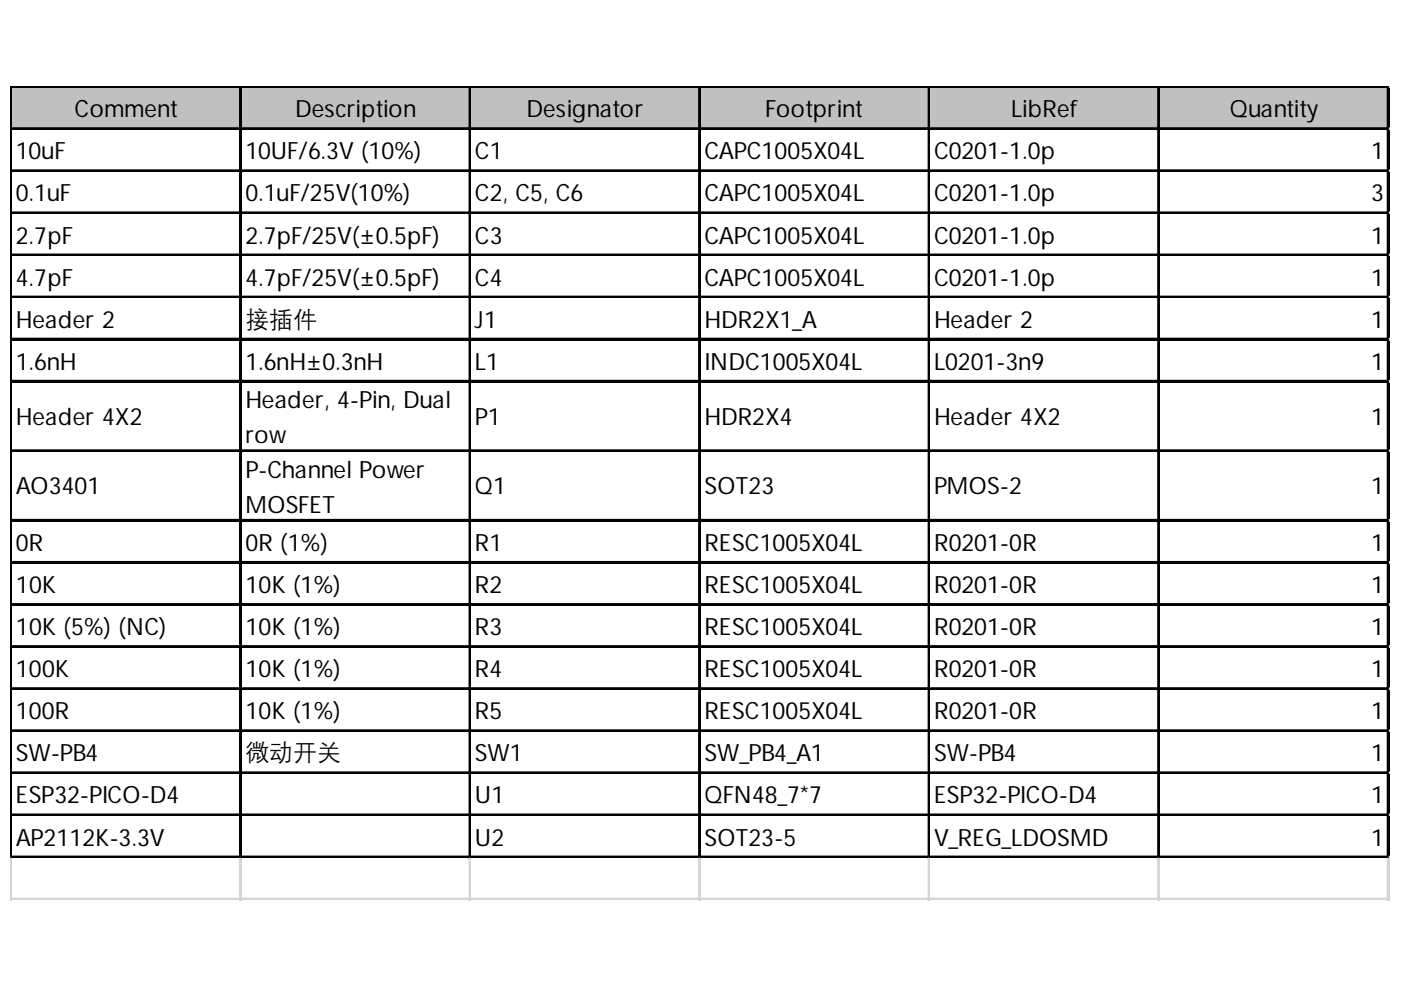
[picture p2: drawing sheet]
<svg xmlns="http://www.w3.org/2000/svg" width="297mm" height="210mm" viewBox="0 0 297 210" stroke-linecap="round" stroke-linejoin="round" font-family="sans-serif">
<defs><g id="words">
<g font-size="5">
<text x="15.8" y="24.9">Comment</text>
<text x="62.5" y="24.9">Description</text>
<text x="111.6" y="24.9">Designator</text>
<text x="162.2" y="24.9">Footprint</text>
<text x="214.4" y="24.9">LibRef</text>
<text x="260.7" y="24.9">Quantity</text>
<text x="3.4" y="33.8">10uF</text>
<text x="52" y="33.8">10UF/6.3V (10%)</text>
<text x="100.7" y="33.8">C1</text>
<text x="149.4" y="33.8">CAPC1005X04L</text>
<text x="198" y="33.8">C0201-1.0p</text>
<text x="290.7" y="33.8">1</text>
<text x="3.4" y="42.7">0.1uF</text>
<text x="52" y="42.7">0.1uF/25V(10%)</text>
<text x="100.7" y="42.7">C2, C5, C6</text>
<text x="149.4" y="42.7">CAPC1005X04L</text>
<text x="198" y="42.7">C0201-1.0p</text>
<text x="290.7" y="42.7">3</text>
<text x="3.4" y="51.6">2.7pF</text>
<text x="52" y="51.6">2.7pF/25V(±0.5pF)</text>
<text x="100.7" y="51.6">C3</text>
<text x="149.4" y="51.6">CAPC1005X04L</text>
<text x="198" y="51.6">C0201-1.0p</text>
<text x="290.7" y="51.6">1</text>
<text x="3.4" y="60.6">4.7pF</text>
<text x="52" y="60.6">4.7pF/25V(±0.5pF)</text>
<text x="100.7" y="60.6">C4</text>
<text x="149.4" y="60.6">CAPC1005X04L</text>
<text x="198" y="60.6">C0201-1.0p</text>
<text x="290.7" y="60.6">1</text>
<text x="3.4" y="69.5">Header 2</text>
<text x="52" y="69.3">接插件</text>
<text x="100.7" y="69.5">J1</text>
<text x="149.4" y="69.5">HDR2X1_A</text>
<text x="198" y="69.5">Header 2</text>
<text x="290.7" y="69.5">1</text>
<text x="3.4" y="78.4">1.6nH</text>
<text x="52" y="78.4">1.6nH±0.3nH</text>
<text x="100.7" y="78.4">L1</text>
<text x="149.4" y="78.4">INDC1005X04L</text>
<text x="198" y="78.4">L0201-3n9</text>
<text x="290.7" y="78.4">1</text>
<text x="52" y="86.5">Header, 4-Pin, Dual</text>
<text x="3.4" y="90">Header 4X2</text>
<text x="52" y="93.9">row</text>
<text x="100.7" y="90">P1</text>
<text x="149.4" y="90">HDR2X4</text>
<text x="198" y="90">Header 4X2</text>
<text x="290.7" y="90">1</text>
<text x="52" y="101.3">P-Channel Power</text>
<text x="3.4" y="104.8">AO3401</text>
<text x="100.7" y="104.8">Q1</text>
<text x="149.4" y="104.8">SOT23</text>
<text x="198" y="104.8">PMOS-2</text>
<text x="290.7" y="104.8">1</text>
<text x="52" y="108.7">MOSFET</text>
<text x="3.4" y="116.8">0R</text>
<text x="52" y="116.8">0R (1%)</text>
<text x="100.7" y="116.8">R1</text>
<text x="149.4" y="116.8">RESC1005X04L</text>
<text x="198" y="116.8">R0201-0R</text>
<text x="290.7" y="116.8">1</text>
<text x="3.4" y="125.7">10K</text>
<text x="52" y="125.7">10K (1%)</text>
<text x="100.7" y="125.7">R2</text>
<text x="149.4" y="125.7">RESC1005X04L</text>
<text x="198" y="125.7">R0201-0R</text>
<text x="290.7" y="125.7">1</text>
<text x="3.4" y="134.7">10K (5%) (NC)</text>
<text x="52" y="134.7">10K (1%)</text>
<text x="100.7" y="134.7">R3</text>
<text x="149.4" y="134.7">RESC1005X04L</text>
<text x="198" y="134.7">R0201-0R</text>
<text x="290.7" y="134.7">1</text>
<text x="3.4" y="143.6">100K</text>
<text x="52" y="143.6">10K (1%)</text>
<text x="100.7" y="143.6">R4</text>
<text x="149.4" y="143.6">RESC1005X04L</text>
<text x="198" y="143.6">R0201-0R</text>
<text x="290.7" y="143.6">1</text>
<text x="3.4" y="152.5">100R</text>
<text x="52" y="152.5">10K (1%)</text>
<text x="100.7" y="152.5">R5</text>
<text x="149.4" y="152.5">RESC1005X04L</text>
<text x="198" y="152.5">R0201-0R</text>
<text x="290.7" y="152.5">1</text>
<text x="3.4" y="161.4">SW-PB4</text>
<text x="52" y="161.2">微动开关</text>
<text x="100.7" y="161.4">SW1</text>
<text x="149.4" y="161.4">SW_PB4_A1</text>
<text x="198" y="161.4">SW-PB4</text>
<text x="290.7" y="161.4">1</text>
<text x="3.4" y="170.4">ESP32-PICO-D4</text>
<text x="100.7" y="170.4">U1</text>
<text x="149.4" y="170.4">QFN48_7*7</text>
<text x="198" y="170.4">ESP32-PICO-D4</text>
<text x="290.7" y="170.4">1</text>
<text x="3.4" y="179.3">AP2112K-3.3V</text>
<text x="100.7" y="179.3">U2</text>
<text x="149.4" y="179.3">SOT23-5</text>
<text x="198" y="179.3">V_REG_LDOSMD</text>
<text x="290.7" y="179.3">1</text>
</g>
</g></defs>
<path d="M2.5 18.6h292.1v9h-292.1z" fill="#c0c0c0"/>
<g fill="none" stroke="#000" stroke-width=".39">
<path d="M2.2 18.2v163.8M2.4 18.2v163.8M2.6 18.2h292M2.6 18.4h292M50.9 18.6v163.4M51.1 18.6v163.4M99.5 18.6v163.4M99.7 18.6v163.4M148.2 18.6v163.4M148.4 18.6v163.4M196.9 18.6v163.4M197.1 18.6v163.4"/>
<path d="M245.5 18.6v163.4M245.7 18.6v163.4M294.2 18.6v163.4M294.4 18.6v163.4M2.6 27.2h292M2.6 27.4h292M2.6 36.1h292M2.6 36.3h292M2.6 45h292M2.6 45.2h292M2.6 53.9h292M2.6 54.1h292"/>
<path d="M2.6 62.9h292M2.6 63.1h292M2.6 71.8h292M2.6 72h292M2.6 80.7h292M2.6 80.9h292M2.6 95.5h292M2.6 95.7h292M2.6 110.2h292M2.6 110.4h292M2.6 119.1h292M2.6 119.3h292"/>
<path d="M2.6 128.1h292M2.6 128.2h292M2.6 137h292M2.6 137.2h292M2.6 145.9h292M2.6 146.1h292M2.6 154.8h292M2.6 155h292M2.6 163.7h292M2.6 163.9h292M2.6 172.7h292M2.6 172.9h292"/>
<path d="M2.6 181.6h292M2.6 181.8h292"/>
</g>
<g fill="none" stroke="#d4d4d4" stroke-width=".39">
<path d="M294.6 18.2h.1M2.2 182v9M2.4 182v9M50.9 182v9M51.1 182v9M99.5 182v9M99.7 182v9M148.2 182v9M148.4 182v9M196.9 182v9M197.1 182v9M245.5 182v9"/>
<path d="M245.7 182v9M294.2 182v9M294.4 182v9"/>
</g>
<path d="M294.6 18.2v.4z" fill="#d4d4d4"/>
<path d="M294.6 27.2h.1" fill="none" stroke="#d4d4d4" stroke-width=".39"/>
<path d="M294.6 27.2v.4z" fill="#d4d4d4"/>
<path d="M294.6 36.1h.1" fill="none" stroke="#d4d4d4" stroke-width=".39"/>
<path d="M294.6 36.1v.4z" fill="#d4d4d4"/>
<path d="M294.6 45h.1" fill="none" stroke="#d4d4d4" stroke-width=".39"/>
<path d="M294.6 45v.4z" fill="#d4d4d4"/>
<path d="M294.6 53.9h.1" fill="none" stroke="#d4d4d4" stroke-width=".39"/>
<path d="M294.6 53.9v.4z" fill="#d4d4d4"/>
<path d="M294.6 62.9h.1" fill="none" stroke="#d4d4d4" stroke-width=".39"/>
<path d="M294.6 62.9v.4z" fill="#d4d4d4"/>
<path d="M294.6 71.8h.1" fill="none" stroke="#d4d4d4" stroke-width=".39"/>
<path d="M294.6 71.8v.4z" fill="#d4d4d4"/>
<path d="M294.6 80.7h.1" fill="none" stroke="#d4d4d4" stroke-width=".39"/>
<path d="M294.6 80.7v.4z" fill="#d4d4d4"/>
<path d="M294.6 95.5h.1" fill="none" stroke="#d4d4d4" stroke-width=".39"/>
<path d="M294.6 95.5v.3z" fill="#d4d4d4"/>
<path d="M294.6 110.2h.1" fill="none" stroke="#d4d4d4" stroke-width=".39"/>
<path d="M294.6 110.2v.4z" fill="#d4d4d4"/>
<path d="M294.6 119.1h.1" fill="none" stroke="#d4d4d4" stroke-width=".39"/>
<path d="M294.6 119.1v.4z" fill="#d4d4d4"/>
<path d="M294.6 128.1h.1" fill="none" stroke="#d4d4d4" stroke-width=".39"/>
<path d="M294.6 128.1v.3z" fill="#d4d4d4"/>
<path d="M294.6 137h.1" fill="none" stroke="#d4d4d4" stroke-width=".39"/>
<path d="M294.6 137v.4z" fill="#d4d4d4"/>
<path d="M294.6 145.9h.1" fill="none" stroke="#d4d4d4" stroke-width=".39"/>
<path d="M294.6 145.9v.4z" fill="#d4d4d4"/>
<path d="M294.6 154.8h.1" fill="none" stroke="#d4d4d4" stroke-width=".39"/>
<path d="M294.6 154.8v.4z" fill="#d4d4d4"/>
<path d="M294.6 163.7h.1" fill="none" stroke="#d4d4d4" stroke-width=".39"/>
<path d="M294.6 163.7v.4z" fill="#d4d4d4"/>
<path d="M294.6 172.7h.1" fill="none" stroke="#d4d4d4" stroke-width=".39"/>
<path d="M294.6 172.7v.4z" fill="#d4d4d4"/>
<path d="M294.6 181.6h.1" fill="none" stroke="#d4d4d4" stroke-width=".39"/>
<path d="M294.6 181.6v.4z" fill="#d4d4d4"/>
<path d="M2.2 190.5h292.4M2.2 190.7h292.4" fill="none" stroke="#d4d4d4" stroke-width=".39"/>
<use href="#words"/>
</svg>
